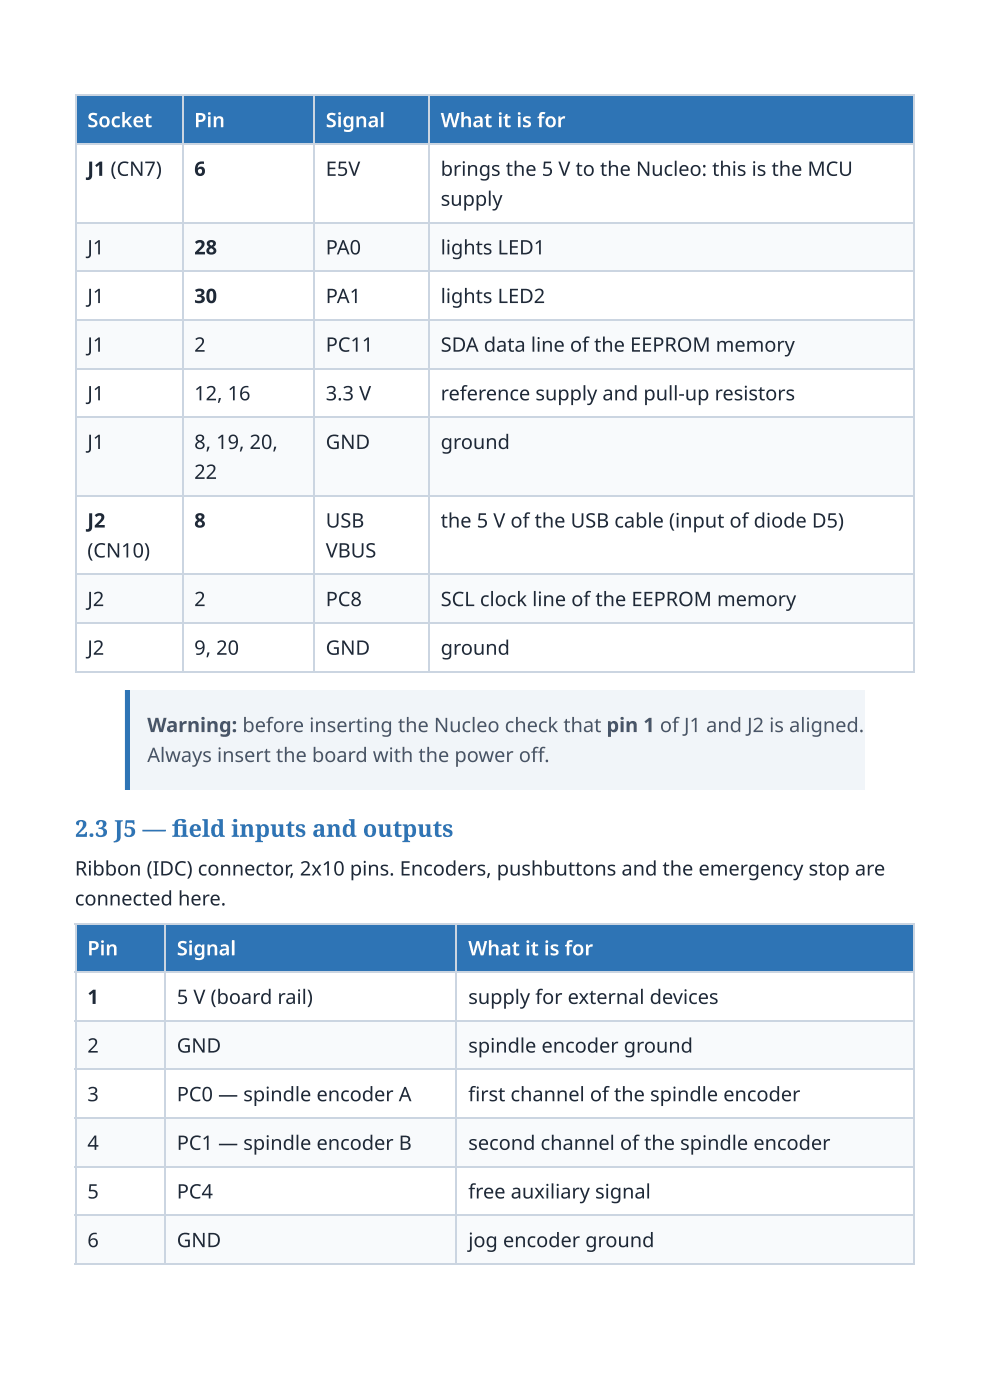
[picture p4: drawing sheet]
<svg xmlns="http://www.w3.org/2000/svg" width="210mm" height="297mm" viewBox="0 0 210 297" stroke-linecap="round" stroke-linejoin="round" font-family="sans-serif">
<defs><g id="words">
<text font-size="4.9" fill="#2e74b5" x="15.9" y="177.5">2.3 J5 — fi eld inputs and outputs</text>
<g font-size="4.2" fill="#fff">
<text x="18.5" y="27">Socket</text>
<text x="41.2" y="27">Pin</text>
<text x="69.1" y="27">Signal</text>
<text x="93.4" y="27">What it is for</text>
<text x="18.5" y="202.7">Pin</text>
<text x="37.5" y="202.7">Signal</text>
<text x="99.3" y="202.7">What it is for</text>
</g>
<g font-size="4.2" fill="#1f2937">
<text x="18.5" y="37.3">J1 (CN7)</text>
<text x="41.2" y="37.3">6</text>
<text x="69.1" y="37.3">E5V</text>
<text x="93.4" y="37.3">brings the 5 V to the Nucleo: this is the MCU</text>
<text x="93.4" y="43.7">supply</text>
<text x="18.5" y="54">J1</text>
<text x="41.2" y="54">28</text>
<text x="69.1" y="54">PA0</text>
<text x="93.4" y="54">lights LED1</text>
<text x="18.5" y="64.3">J1</text>
<text x="41.2" y="64.3">30</text>
<text x="69.1" y="64.3">PA1</text>
<text x="93.4" y="64.3">lights LED2</text>
<text x="18.5" y="74.6">J1</text>
<text x="41.2" y="74.6">2</text>
<text x="69.1" y="74.6">PC11</text>
<text x="93.4" y="74.6">SDA data line of the EEPROM memory</text>
<text x="18.5" y="84.9">J1</text>
<text x="41.2" y="84.9">12, 16</text>
<text x="69.1" y="84.9">3.3 V</text>
<text x="93.4" y="84.9">reference supply and pull-up resistors</text>
<text x="18.5" y="95.3">J1</text>
<text x="41.2" y="95.3">8, 19, 20,</text>
<text x="69.1" y="95.3">GND</text>
<text x="93.4" y="95.3">ground</text>
<text x="41.2" y="101.6">22</text>
<text x="18.5" y="111.9">J2</text>
<text x="41.2" y="111.9">8</text>
<text x="69.1" y="111.9">USB</text>
<text x="93.4" y="111.9">the 5 V of the USB cable (input of diode D5)</text>
<text x="18.5" y="118.3">(CN10)</text>
<text x="69.1" y="118.3">VBUS</text>
<text x="18.5" y="128.6">J2</text>
<text x="41.2" y="128.6">2</text>
<text x="69.1" y="128.6">PC8</text>
<text x="93.4" y="128.6">SCL clock line of the EEPROM memory</text>
<text x="18.5" y="138.9">J2</text>
<text x="41.2" y="138.9">9, 20</text>
<text x="69.1" y="138.9">GND</text>
<text x="93.4" y="138.9">ground</text>
<text x="15.9" y="185.7">Ribbon (IDC) connector, 2x10 pins. Encoders, pushbuttons and the emergency stop are</text>
<text x="15.9" y="192.1">connected here.</text>
<text x="18.5" y="213">1</text>
<text x="37.5" y="213">5 V (board rail)</text>
<text x="99.3" y="213">supply for external devices</text>
<text x="18.5" y="223.3">2</text>
<text x="37.5" y="223.3">GND</text>
<text x="99.3" y="223.3">spindle encoder ground</text>
<text x="18.5" y="233.6">3</text>
<text x="37.5" y="233.6">PC0 — spindle encoder A</text>
<text x="99.3" y="233.6">fi rst channel of the spindle encoder</text>
<text x="18.5" y="243.9">4</text>
<text x="37.5" y="243.9">PC1 — spindle encoder B</text>
<text x="99.3" y="243.9">second channel of the spindle encoder</text>
<text x="18.5" y="254.3">5</text>
<text x="37.5" y="254.3">PC4</text>
<text x="99.3" y="254.3">free auxiliary signal</text>
<text x="18.5" y="264.6">6</text>
<text x="37.5" y="264.6">GND</text>
<text x="99.3" y="264.6">jog encoder ground</text>
</g>
<g font-size="4.2" fill="#475569">
<text x="31.2" y="155.3">Warning: before inserting the Nucleo check that pin 1 of J1 and J2 is aligned.</text>
<text x="31.2" y="161.7">Always insert the board with the power off .</text>
</g>
</g></defs>
<g fill="#2e74b5">
<path d="M16.1 20.4h22.5v10.3h-22.5z"/>
<path d="M38.6 20.4h28.1v10.3h-28.1z"/>
<path d="M66.7 20.4h24.3v10.3h-24.3z"/>
<path d="M91 20.4h102.9v10.3h-102.9z"/>
</g>
<g fill="#fff">
<path d="M16.1 30.7h22.5v16.7h-22.5z"/>
<path d="M38.6 30.7h28.1v16.7h-28.1z"/>
<path d="M66.7 30.7h24.3v16.7h-24.3z"/>
<path d="M91 30.7h102.9v16.7h-102.9z"/>
</g>
<g fill="#f8fafc">
<path d="M16.1 47.4h22.5v10.3h-22.5z"/>
<path d="M38.6 47.4h28.1v10.3h-28.1z"/>
<path d="M66.7 47.4h24.3v10.3h-24.3z"/>
<path d="M91 47.4h102.9v10.3h-102.9z"/>
</g>
<g fill="#fff">
<path d="M16.1 57.7h22.5v10.3h-22.5z"/>
<path d="M38.6 57.7h28.1v10.3h-28.1z"/>
<path d="M66.7 57.7h24.3v10.3h-24.3z"/>
<path d="M91 57.7h102.9v10.3h-102.9z"/>
</g>
<g fill="#f8fafc">
<path d="M16.1 68h22.5v10.3h-22.5z"/>
<path d="M38.6 68h28.1v10.3h-28.1z"/>
<path d="M66.7 68h24.3v10.3h-24.3z"/>
<path d="M91 68h102.9v10.3h-102.9z"/>
</g>
<g fill="#fff">
<path d="M16.1 78.3h22.5v10.3h-22.5z"/>
<path d="M38.6 78.3h28.1v10.3h-28.1z"/>
<path d="M66.7 78.3h24.3v10.3h-24.3z"/>
<path d="M91 78.3h102.9v10.3h-102.9z"/>
</g>
<g fill="#f8fafc">
<path d="M16.1 88.6h22.5v16.7h-22.5z"/>
<path d="M38.6 88.6h28.1v16.7h-28.1z"/>
<path d="M66.7 88.6h24.3v16.7h-24.3z"/>
<path d="M91 88.6h102.9v16.7h-102.9z"/>
</g>
<g fill="#fff">
<path d="M16.1 105.3h22.5v16.7h-22.5z"/>
<path d="M38.6 105.3h28.1v16.7h-28.1z"/>
<path d="M66.7 105.3h24.3v16.7h-24.3z"/>
<path d="M91 105.3h102.9v16.7h-102.9z"/>
</g>
<g fill="#f8fafc">
<path d="M16.1 122h22.5v10.3h-22.5z"/>
<path d="M38.6 122h28.1v10.3h-28.1z"/>
<path d="M66.7 122h24.3v10.3h-24.3z"/>
<path d="M91 122h102.9v10.3h-102.9z"/>
</g>
<g fill="#fff">
<path d="M16.1 132.3h22.5v10.3h-22.5z"/>
<path d="M38.6 132.3h28.1v10.3h-28.1z"/>
<path d="M66.7 132.3h24.3v10.3h-24.3z"/>
<path d="M91 132.3h102.9v10.3h-102.9z"/>
</g>
<g fill="none" stroke="#cbd5e1" stroke-width=".26">
<path d="M15.9 20.2h178M15.9 30.6h178M16 20.1v122.5M38.8 20.1v122.5M66.5 20.1v122.5M90.9 20.1v122.5M15.9 47.2h178M15.9 57.5h178M15.9 67.9h178M15.9 78.2h178M15.9 88.5h178M15.9 105.2h178"/>
<path d="M15.9 121.8h178M15.9 132.2h178M15.9 142.5h178"/>
</g>
<path d="M193.8 20.1v122.5" fill="none" stroke="#cbd5e1" stroke-width=".25"/>
<path d="M26.5 146.3h156.9v21.2h-156.9z" fill="#f1f5f9"/>
<g fill="#2e74b5">
<path d="M26.5 146.3h1v21.2h-1z"/>
<path d="M16.1 195.8h18.8v10.3h-18.8z"/>
<path d="M34.9 195.8h61.9v10.3h-61.9z"/>
<path d="M96.8 195.8h97.1v10.3h-97.1z"/>
</g>
<g fill="#fff">
<path d="M16.1 206.1h18.8v10.3h-18.8z"/>
<path d="M34.9 206.1h61.9v10.3h-61.9z"/>
<path d="M96.8 206.1h97.1v10.3h-97.1z"/>
</g>
<g fill="#f8fafc">
<path d="M16.1 216.4h18.8v10.3h-18.8z"/>
<path d="M34.9 216.4h61.9v10.3h-61.9z"/>
<path d="M96.8 216.4h97.1v10.3h-97.1z"/>
</g>
<g fill="#fff">
<path d="M16.1 226.7h18.8v10.4h-18.8z"/>
<path d="M34.9 226.7h61.9v10.4h-61.9z"/>
<path d="M96.8 226.7h97.1v10.4h-97.1z"/>
</g>
<g fill="#f8fafc">
<path d="M16.1 237.1h18.8v10.3h-18.8z"/>
<path d="M34.9 237.1h61.9v10.3h-61.9z"/>
<path d="M96.8 237.1h97.1v10.3h-97.1z"/>
</g>
<g fill="#fff">
<path d="M16.1 247.4h18.8v10.3h-18.8z"/>
<path d="M34.9 247.4h61.9v10.3h-61.9z"/>
<path d="M96.8 247.4h97.1v10.3h-97.1z"/>
</g>
<g fill="#f8fafc">
<path d="M16.1 257.7h18.8v10.3h-18.8z"/>
<path d="M34.9 257.7h61.9v10.3h-61.9z"/>
<path d="M96.8 257.7h97.1v10.3h-97.1z"/>
</g>
<path d="M15.9 195.9h178M16 195.8v72.2M35.1 195.8v72.2M96.7 195.8v72.2M15.9 206.2h178M15.9 216.6h178M15.9 226.9h178M15.9 237.2h178M15.9 247.5h178M15.9 257.8h178M15.9 268.2h178" fill="none" stroke="#cbd5e1" stroke-width=".26"/>
<path d="M193.8 195.8v72.2" fill="none" stroke="#cbd5e1" stroke-width=".25"/>
<use href="#words"/>
</svg>
